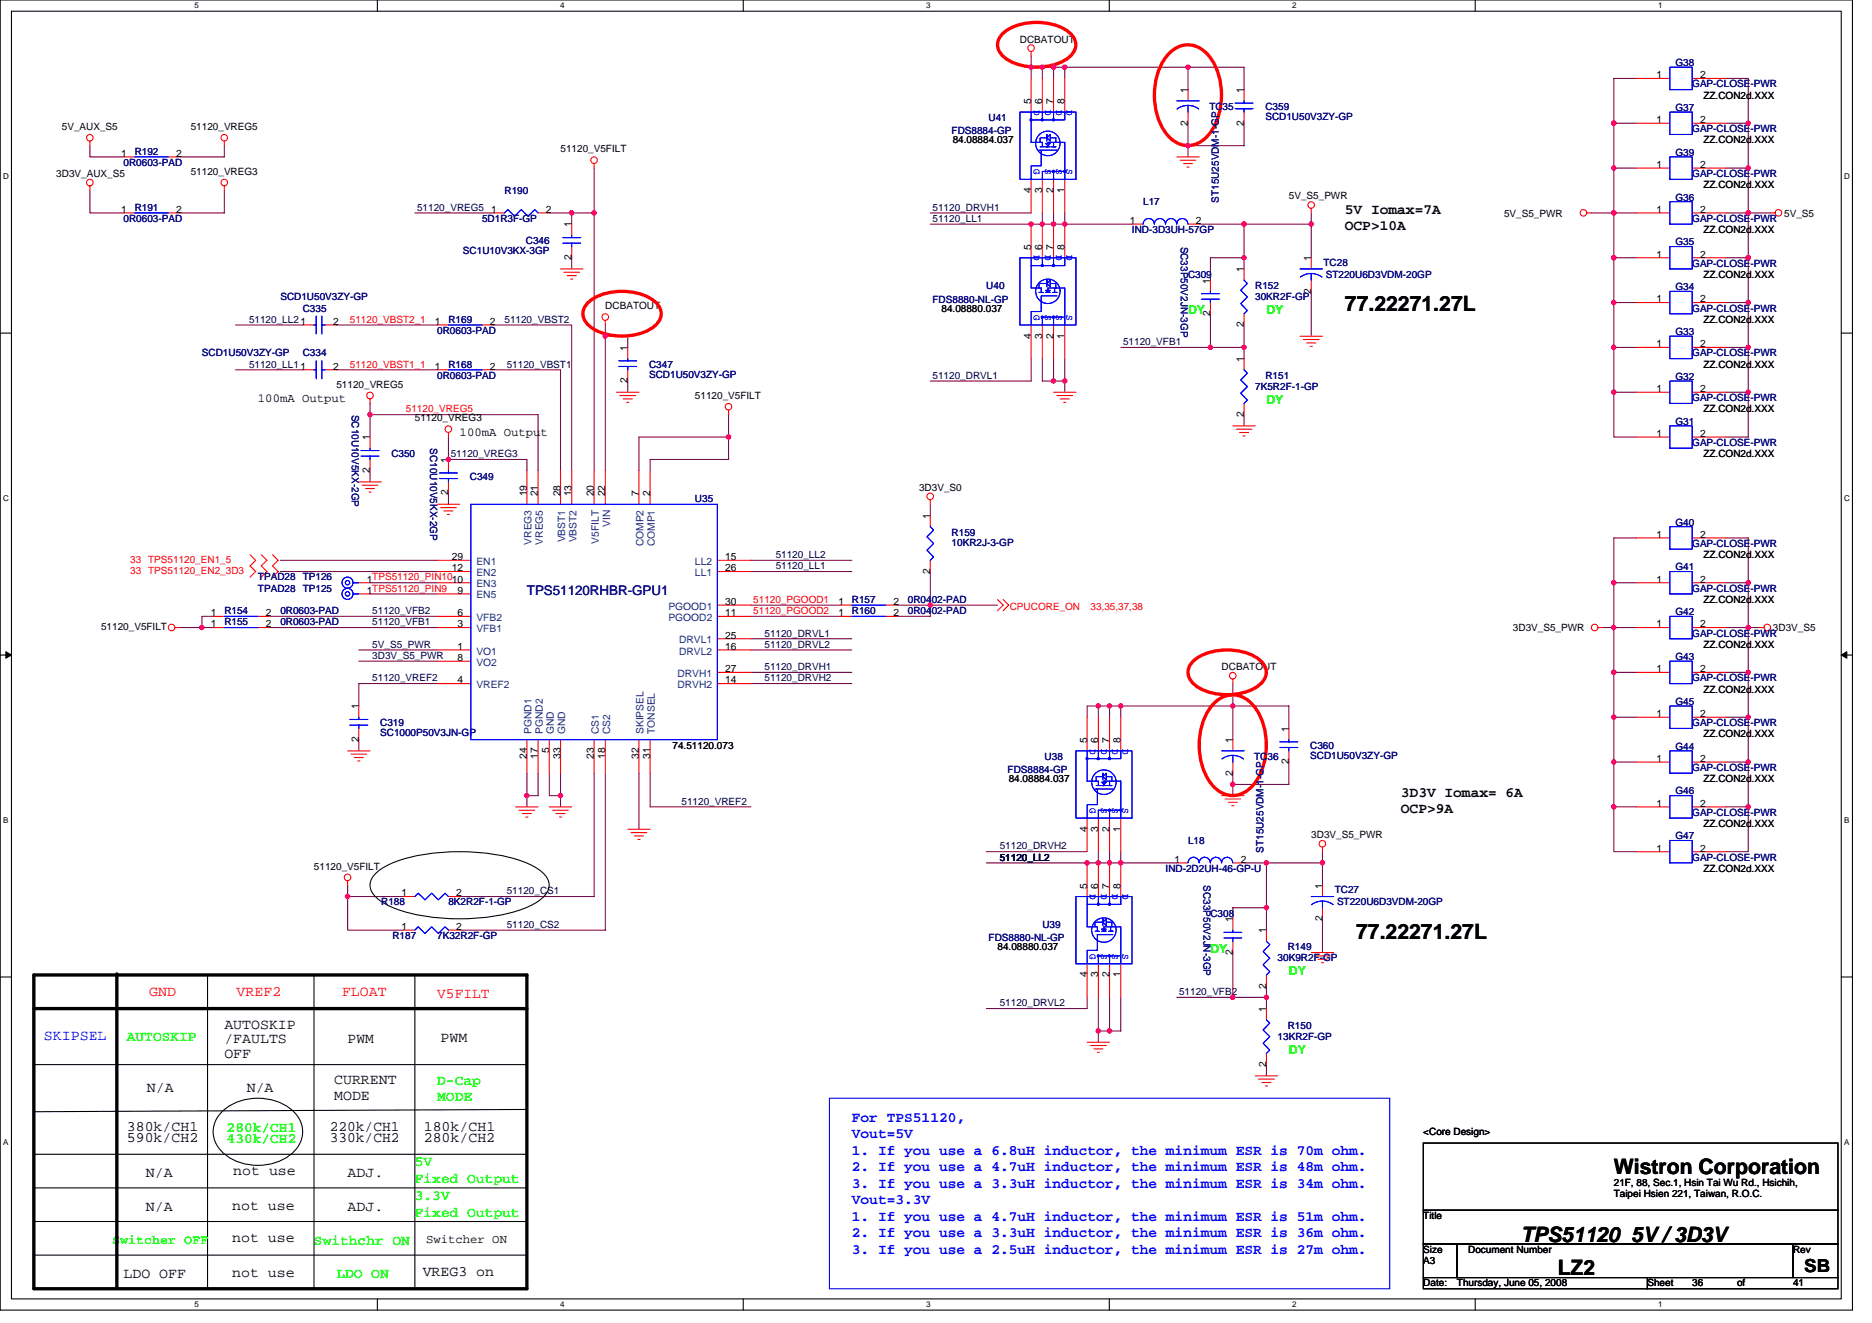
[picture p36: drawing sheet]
<svg xmlns="http://www.w3.org/2000/svg" width="297mm" height="210mm" viewBox="0 0 297 210" stroke-linecap="round" stroke-linejoin="round" font-family="sans-serif">
<defs><g id="words">
<g font-size="3.4">
<text x="213.4" y="49.3">77.22271.27L</text>
<text x="215.2" y="148.9">77.22271.27L</text>
<text x="256.1" y="186.2">Wistron Corporation</text>
<text x="241.3" y="197.1">TPS51120 5V / 3D3V</text>
<text x="247.2" y="202.2">LZ2</text>
</g>
<text font-size="2.8" x="286.3" y="201.8">SB</text>
<g font-size="2.3">
<text x="213.4" y="33.9">5V Iomax=7A</text>
<text x="213.4" y="36.6">OCP&gt;10A</text>
<text x="222.3" y="126.4">3D3V Iomax= 6A</text>
<text x="222.3" y="129">OCP&gt;9A</text>
<text x="35.6" y="165.4">/FAULTS</text>
<text x="35.6" y="167.9">OFF</text>
<text x="35.6" y="163.3">AUTOSKIP</text>
<text x="55.2" y="165.4">PWM</text>
<text x="69.9" y="165.2">PWM</text>
<text x="23.3" y="173.2">N/A</text>
<text x="39.2" y="173.2">N/A</text>
<text x="53" y="172">CURRENT</text>
<text x="20.1" y="179.5">380k/CH1</text>
<text x="52.3" y="179.5">220k/CH1</text>
<text x="53" y="174.5">MODE</text>
<text x="67.2" y="179.5">180k/CH1</text>
<text x="20.1" y="181.3">590k/CH2</text>
<text x="52.3" y="181.3">330k/CH2</text>
<text x="67.2" y="181.3">280k/CH2</text>
<text x="23.2" y="186.8">N/A</text>
<text x="36.8" y="191.9">not use</text>
<text x="37" y="186.4">not use</text>
<text x="55.2" y="186.8">ADJ.</text>
<text x="23.2" y="192.1">N/A</text>
<text x="36.8" y="197.1">not use</text>
<text x="55.2" y="192.1">ADJ.</text>
<text x="19.6" y="202.8">LDO OFF</text>
<text x="36.8" y="202.6">not use</text>
<text x="67.1" y="202.4">VREG3 on</text>
</g>
<g font-size="2.3" fill="#f00">
<text x="23.7" y="157.9">GND</text>
<text x="37.5" y="157.9">VREF2</text>
<text x="54.3" y="157.9">FLOAT</text>
<text x="69.4" y="158.3">V5FILT</text>
</g>
<g font-size="2.3" fill="#00f">
<text x="7" y="165.1">SKIPSEL</text>
<text x="135.2" y="177.9">For TPS51120,</text>
<text x="135.2" y="180.6">Vout=5V</text>
<text x="135.2" y="183.2">1. If you use a 6.8uH inductor, the minimum ESR is 70m ohm.</text>
<text x="135.2" y="185.8">2. If you use a 4.7uH inductor, the minimum ESR is 48m ohm.</text>
<text x="135.2" y="188.4">3. If you use a 3.3uH inductor, the minimum ESR is 34m ohm.</text>
<text x="135.2" y="191.1">Vout=3.3V</text>
<text x="135.2" y="193.7">1. If you use a 4.7uH inductor, the minimum ESR is 51m ohm.</text>
<text x="135.2" y="196.3">2. If you use a 3.3uH inductor, the minimum ESR is 36m ohm.</text>
<text x="135.2" y="198.9">3. If you use a 2.5uH inductor, the minimum ESR is 27m ohm.</text>
</g>
<g font-size="2.3" fill="#0f0">
<text x="20.1" y="165.1">AUTOSKIP</text>
<text x="69.4" y="172.1">D-Cap</text>
<text x="36" y="179.6">280k/CH1</text>
<text x="69.4" y="174.7">MODE</text>
<text x="36" y="181.3">430k/CH2</text>
<text x="65.8" y="185.1">5V</text>
<text x="65.8" y="190.4">3.3V</text>
<text x="65.8" y="187.7">Fixed Output</text>
<text x="49.8" y="197.5">Swithchr ON</text>
<text x="65.8" y="193">Fixed Output</text>
<text x="53.4" y="202.8">LDO ON</text>
</g>
<text font-size="2.1" fill="#000080" x="83.6" y="94.4">TPS51120RHBR-GPU1</text>
<text font-size="2.1" fill="#0f0" x="17.8" y="197.4">Switcher OFF</text>
<g font-size="1.9" fill="#0f0">
<text x="188.5" y="49.8">DY</text>
<text x="201" y="49.8">DY</text>
<text x="201" y="64.1">DY</text>
<text x="192.1" y="151.2">DY</text>
<text x="204.5" y="154.7">DY</text>
<text x="204.5" y="167.2">DY</text>
</g>
<g font-size="1.9">
<text x="40.9" y="63.8">100mA Output</text>
<text x="72.9" y="69.1">100mA Output</text>
<text x="67.6" y="197.1">Switcher ON</text>
</g>
<g font-size="1.6">
<text x="161.8" y="6.8">DCBATOUT</text>
<text x="163.6" y="16.5" transform="rotate(-90 163.6 16.5)">5</text>
<text x="165.4" y="16.5" transform="rotate(-90 165.4 16.5)">6</text>
<text x="167.1" y="16.5" transform="rotate(-90 167.1 16.5)">7</text>
<text x="168.9" y="16.5" transform="rotate(-90 168.9 16.5)">8</text>
<text x="188.5" y="14.8" transform="rotate(-90 188.5 14.8)">1</text>
<text x="197.4" y="14.8" transform="rotate(-90 197.4 14.8)">1</text>
<text x="262.8" y="12.4">1</text>
<text x="269.8" y="12.4">2</text>
<text x="270.3" y="15.6">ZZ.CON2d.XXX</text>
<text x="9.8" y="20.6">5V_AUX_S5</text>
<text x="30.3" y="20.6">51120_VREG5</text>
<text x="151.2" y="22.8">84.08884.037</text>
<text x="188.5" y="19.9" transform="rotate(-90 188.5 19.9)">2</text>
<text x="197.4" y="19.9" transform="rotate(-90 197.4 19.9)">2</text>
<text x="262.8" y="19.5">1</text>
<text x="269.8" y="19.5">2</text>
<text x="270.3" y="22.8">ZZ.CON2d.XXX</text>
<text x="8.9" y="28.1">3D3V_AUX_S5</text>
<text x="19.2" y="24.9">1</text>
<text x="28" y="24.9">2</text>
<text x="30.3" y="27.7">51120_VREG3</text>
<text x="88.9" y="24.2">51120_V5FILT</text>
<text x="262.8" y="26.6">1</text>
<text x="269.8" y="26.6">2</text>
<text x="270.3" y="29.9">ZZ.CON2d.XXX</text>
<text x="19.2" y="33.8">1</text>
<text x="28" y="33.8">2</text>
<text x="77.9" y="33.8">1</text>
<text x="86.6" y="33.8">2</text>
<text x="163.6" y="30.6" transform="rotate(-90 163.6 30.6)">4</text>
<text x="165.4" y="30.6" transform="rotate(-90 165.4 30.6)">3</text>
<text x="167.1" y="30.6" transform="rotate(-90 167.1 30.6)">2</text>
<text x="168.9" y="30.6" transform="rotate(-90 168.9 30.6)">1</text>
<text x="179.3" y="35.5">1</text>
<text x="189.8" y="35.5">2</text>
<text x="204.5" y="31.6">5V_S5_PWR</text>
<text x="238.7" y="34.5">5V_S5_PWR</text>
<text x="262.8" y="33.8">1</text>
<text x="269.8" y="33.8">2</text>
<text x="283.1" y="34.5">5V_S5</text>
<text x="90.7" y="41.3" transform="rotate(-90 90.7 41.3)">2</text>
<text x="90.7" y="36.1" transform="rotate(-90 90.7 36.1)">1</text>
<text x="163.6" y="39.6" transform="rotate(-90 163.6 39.6)">5</text>
<text x="165.4" y="39.6" transform="rotate(-90 165.4 39.6)">6</text>
<text x="167.1" y="39.6" transform="rotate(-90 167.1 39.6)">7</text>
<text x="168.9" y="39.6" transform="rotate(-90 168.9 39.6)">8</text>
<text x="208" y="41.4" transform="rotate(-90 208 41.4)">1</text>
<text x="262.8" y="40.9">1</text>
<text x="269.8" y="40.9">2</text>
<text x="270.3" y="37">ZZ.CON2d.XXX</text>
<text x="192" y="45" transform="rotate(-90 192 45)">1</text>
<text x="197.4" y="43.2" transform="rotate(-90 197.4 43.2)">1</text>
<text x="208" y="46.6" transform="rotate(-90 208 46.6)">2</text>
<text x="262.8" y="48">1</text>
<text x="269.8" y="48">2</text>
<text x="270.3" y="44.1">ZZ.CON2d.XXX</text>
<text x="52.8" y="51.5">2</text>
<text x="69" y="51.5">1</text>
<text x="77.7" y="51.5">2</text>
<text x="96.1" y="49.1">DCBATOUT</text>
<text x="149.4" y="49.4">84.08880.037</text>
<text x="163.6" y="53.7" transform="rotate(-90 163.6 53.7)">4</text>
<text x="165.4" y="53.7" transform="rotate(-90 165.4 53.7)">3</text>
<text x="167.1" y="53.7" transform="rotate(-90 167.1 53.7)">2</text>
<text x="168.9" y="53.7" transform="rotate(-90 168.9 53.7)">1</text>
<text x="192" y="50.2" transform="rotate(-90 192 50.2)">2</text>
<text x="197.4" y="51.9" transform="rotate(-90 197.4 51.9)">2</text>
<text x="270.3" y="51.2">ZZ.CON2d.XXX</text>
<text x="52.8" y="58.7">2</text>
<text x="69" y="58.7">1</text>
<text x="77.7" y="58.7">2</text>
<text x="99.6" y="55.6" transform="rotate(-90 99.6 55.6)">1</text>
<text x="197.4" y="57.4" transform="rotate(-90 197.4 57.4)">1</text>
<text x="262.8" y="55.1">1</text>
<text x="269.8" y="55.1">2</text>
<text x="270.3" y="58.3">ZZ.CON2d.XXX</text>
<text x="53.4" y="61.5">51120_VREG5</text>
<text x="99.6" y="60.8" transform="rotate(-90 99.6 60.8)">2</text>
<text x="110.3" y="63.3">51120_V5FILT</text>
<text x="262.8" y="62.2">1</text>
<text x="269.8" y="62.2">2</text>
<text x="270.3" y="65.4">ZZ.CON2d.XXX</text>
<text x="58.7" y="69.9" transform="rotate(-90 58.7 69.9)">1</text>
<text x="65.8" y="66.8">51120_VREG3</text>
<text x="197.4" y="66.2" transform="rotate(-90 197.4 66.2)">2</text>
<text x="262.8" y="69.3">1</text>
<text x="269.8" y="69.3">2</text>
<text x="58.7" y="75.1" transform="rotate(-90 58.7 75.1)">2</text>
<text x="71.1" y="73.4" transform="rotate(-90 71.1 73.4)">1</text>
<text x="145.8" y="77.9">3D3V_S0</text>
<text x="270.3" y="72.5">ZZ.CON2d.XXX</text>
<text x="71.1" y="78.6" transform="rotate(-90 71.1 78.6)">2</text>
<text x="83.6" y="78.8" transform="rotate(-90 83.6 78.8)">19</text>
<text x="85.4" y="78.8" transform="rotate(-90 85.4 78.8)">21</text>
<text x="88.9" y="78.8" transform="rotate(-90 88.9 78.8)">28</text>
<text x="90.7" y="78.8" transform="rotate(-90 90.7 78.8)">13</text>
<text x="94.3" y="78.8" transform="rotate(-90 94.3 78.8)">20</text>
<text x="96" y="78.8" transform="rotate(-90 96 78.8)">22</text>
<text x="101.4" y="78.8" transform="rotate(-90 101.4 78.8)">7</text>
<text x="103.1" y="78.8" transform="rotate(-90 103.1 78.8)">2</text>
<text x="147.6" y="82.3" transform="rotate(-90 147.6 82.3)">1</text>
<text x="71.7" y="88.9">29</text>
<text x="115.1" y="88.9">15</text>
<text x="262.8" y="85.3">1</text>
<text x="269.8" y="85.3">2</text>
<text x="270.3" y="88.5">ZZ.CON2d.XXX</text>
<text x="58.2" y="92.4">1TPS51120_PIN1010</text>
<text x="58.2" y="94.2">1TPS51120_PIN9</text>
<text x="71.7" y="90.7">12</text>
<text x="72.6" y="94.2">9</text>
<text x="115.1" y="96">30</text>
<text x="115.1" y="90.7">26</text>
<text x="133" y="96">1</text>
<text x="141.7" y="96">2</text>
<text x="147.6" y="91.1" transform="rotate(-90 147.6 91.1)">2</text>
<text x="262.8" y="92.4">1</text>
<text x="269.8" y="92.4">2</text>
<text x="270.3" y="95.7">ZZ.CON2d.XXX</text>
<text x="16" y="99.9">51120_V5FILT</text>
<text x="33.5" y="97.8">1</text>
<text x="33.5" y="99.5">1</text>
<text x="42.2" y="97.8">2</text>
<text x="42.2" y="99.5">2</text>
<text x="72.6" y="99.5">3</text>
<text x="72.6" y="97.8">6</text>
<text x="115.1" y="97.8">11</text>
<text x="115.1" y="101.3">25</text>
<text x="133" y="97.8">1</text>
<text x="141.7" y="97.8">2</text>
<text x="240.1" y="100.1">3D3V_S5_PWR</text>
<text x="262.8" y="99.5">1</text>
<text x="269.8" y="99.5">2</text>
<text x="281.3" y="100.1">3D3V_S5</text>
<text x="72.6" y="103.1">1</text>
<text x="72.6" y="104.9">8</text>
<text x="115.1" y="106.7">27</text>
<text x="115.1" y="103.1">16</text>
<text x="193.8" y="106.3">DCBATOUT</text>
<text x="262.8" y="106.7">1</text>
<text x="269.8" y="106.7">2</text>
<text x="270.3" y="102.8">ZZ.CON2d.XXX</text>
<text x="56.9" y="112.5" transform="rotate(-90 56.9 112.5)">1</text>
<text x="72.6" y="108.4">4</text>
<text x="115.1" y="108.4">14</text>
<text x="262.8" y="113.8">1</text>
<text x="269.8" y="113.8">2</text>
<text x="270.3" y="109.9">ZZ.CON2d.XXX</text>
<text x="56.9" y="117.7" transform="rotate(-90 56.9 117.7)">2</text>
<text x="87.1" y="119.5" transform="rotate(-90 87.1 119.5)">5</text>
<text x="106.7" y="118.8">74.51120.073</text>
<text x="172.5" y="117.9" transform="rotate(-90 172.5 117.9)">5</text>
<text x="174.3" y="117.9" transform="rotate(-90 174.3 117.9)">6</text>
<text x="176" y="117.9" transform="rotate(-90 176 117.9)">7</text>
<text x="177.8" y="117.9" transform="rotate(-90 177.8 117.9)">8</text>
<text x="195.6" y="117.9" transform="rotate(-90 195.6 117.9)">1</text>
<text x="204.5" y="116.1" transform="rotate(-90 204.5 116.1)">1</text>
<text x="270.3" y="117">ZZ.CON2d.XXX</text>
<text x="83.6" y="120.4" transform="rotate(-90 83.6 120.4)">24</text>
<text x="85.4" y="120.4" transform="rotate(-90 85.4 120.4)">17</text>
<text x="88.9" y="120.4" transform="rotate(-90 88.9 120.4)">33</text>
<text x="94.3" y="120.4" transform="rotate(-90 94.3 120.4)">23</text>
<text x="96" y="120.4" transform="rotate(-90 96 120.4)">18</text>
<text x="101.4" y="120.4" transform="rotate(-90 101.4 120.4)">32</text>
<text x="103.1" y="120.4" transform="rotate(-90 103.1 120.4)">31</text>
<text x="160.1" y="124.1">84.08884.037</text>
<text x="195.6" y="123.1" transform="rotate(-90 195.6 123.1)">2</text>
<text x="204.5" y="121.3" transform="rotate(-90 204.5 121.3)">2</text>
<text x="262.8" y="120.9">1</text>
<text x="269.8" y="120.9">2</text>
<text x="270.3" y="124.1">ZZ.CON2d.XXX</text>
<text x="172.5" y="132" transform="rotate(-90 172.5 132)">4</text>
<text x="174.3" y="132" transform="rotate(-90 174.3 132)">3</text>
<text x="176" y="132" transform="rotate(-90 176 132)">2</text>
<text x="177.8" y="132" transform="rotate(-90 177.8 132)">1</text>
<text x="262.8" y="128">1</text>
<text x="269.8" y="128">2</text>
<text x="270.3" y="131.2">ZZ.CON2d.XXX</text>
<text x="49.8" y="138">51120_V5FILT</text>
<text x="186.4" y="136.9">1</text>
<text x="196.9" y="136.9">2</text>
<text x="208.1" y="133">3D3V_S5_PWR</text>
<text x="262.8" y="135.1">1</text>
<text x="269.8" y="135.1">2</text>
<text x="63.7" y="142.2">1</text>
<text x="72.4" y="142.2">2</text>
<text x="172.5" y="141" transform="rotate(-90 172.5 141)">5</text>
<text x="174.3" y="141" transform="rotate(-90 174.3 141)">6</text>
<text x="176" y="141" transform="rotate(-90 176 141)">7</text>
<text x="177.8" y="141" transform="rotate(-90 177.8 141)">8</text>
<text x="209.8" y="141" transform="rotate(-90 209.8 141)">1</text>
<text x="270.3" y="138.3">ZZ.CON2d.XXX</text>
<text x="63.7" y="147.6">1</text>
<text x="72.4" y="147.6">2</text>
<text x="195.6" y="146.3" transform="rotate(-90 195.6 146.3)">1</text>
<text x="200.9" y="148.1" transform="rotate(-90 200.9 148.1)">1</text>
<text x="209.8" y="146.2" transform="rotate(-90 209.8 146.2)">2</text>
<text x="158.3" y="150.8">84.08880.037</text>
<text x="172.5" y="155.1" transform="rotate(-90 172.5 155.1)">4</text>
<text x="174.3" y="155.1" transform="rotate(-90 174.3 155.1)">3</text>
<text x="176" y="155.1" transform="rotate(-90 176 155.1)">2</text>
<text x="177.8" y="155.1" transform="rotate(-90 177.8 155.1)">1</text>
<text x="195.6" y="151.5" transform="rotate(-90 195.6 151.5)">2</text>
<text x="200.9" y="160.5" transform="rotate(-90 200.9 160.5)">1</text>
<text x="200.9" y="156.8" transform="rotate(-90 200.9 156.8)">2</text>
<text x="200.9" y="169.3" transform="rotate(-90 200.9 169.3)">2</text>
<text x="225.8" y="180.1">&lt;Core Design&gt;</text>
<text x="256.1" y="188.1">21F, 88, Sec.1, Hsin Tai Wu Rd., Hsichih,</text>
<text x="256.1" y="189.9">Taipei Hsien 221, Taiwan, R.O.C.</text>
<text x="225.8" y="193.4">Title</text>
<text x="225.8" y="200.6">A3</text>
<text x="225.8" y="198.8">Size</text>
<text x="233" y="198.8">Document Number</text>
<text x="284.5" y="198.8">Rev</text>
<text x="225.8" y="204.1">Date:</text>
<text x="231.2" y="204.1">Thursday, June 05, 2008</text>
<text x="261.4" y="204.1">Sheet</text>
<text x="268.5" y="204.1">36</text>
<text x="275.6" y="204.1">of</text>
<text x="284.5" y="204.1">41</text>
</g>
<g font-size="1.6" fill="#000080">
<text x="265.8" y="10.5">G38</text>
<text x="191.9" y="17.4">TC35</text>
<text x="200.8" y="17.4">C359</text>
<text x="265.8" y="17.6">G37</text>
<text x="268.5" y="13.9">GAP-CLOSE-PWR</text>
<text x="151" y="21.3">FDS8884-GP</text>
<text x="156.9" y="19.2">U41</text>
<text x="200.8" y="19">SCD1U50V3ZY-GP</text>
<text x="268.5" y="21">GAP-CLOSE-PWR</text>
<text x="19.6" y="26.3">0R0603-PAD</text>
<text x="21.4" y="24.5">R192</text>
<text x="265.8" y="24.7">G39</text>
<text x="268.5" y="28.1">GAP-CLOSE-PWR</text>
<text x="19.6" y="35.2">0R0603-PAD</text>
<text x="21.4" y="33.4">R191</text>
<text x="76.5" y="35.2">5D1R3F-GP</text>
<text x="80" y="30.8">R190</text>
<text x="181.4" y="32.5">L17</text>
<text x="193.4" y="32.2" transform="rotate(-90 193.4 32.2)">ST15U25VDM-1-GP</text>
<text x="265.8" y="31.8">G36</text>
<text x="268.5" y="35.2">GAP-CLOSE-PWR</text>
<text x="73.5" y="40.4">SC1U10V3KX-3GP</text>
<text x="83.4" y="38.8">C346</text>
<text x="179.6" y="37">IND-3D3UH-57GP</text>
<text x="187.4" y="39.1" transform="rotate(90 187.4 39.1)">SC33P50V2JN-3GP</text>
<text x="265.8" y="38.9">G35</text>
<text x="44.5" y="47.6">SCD1U50V3ZY-GP</text>
<text x="156.5" y="45.9">U40</text>
<text x="188.5" y="44.1">C309</text>
<text x="199.2" y="45.9">R152</text>
<text x="199.2" y="47.6">30KR2F-GP</text>
<text x="210" y="42.1">TC28</text>
<text x="210.4" y="44.1">ST220U6D3VDM-20GP</text>
<text x="265.8" y="46">G34</text>
<text x="268.5" y="42.3">GAP-CLOSE-PWR</text>
<text x="48" y="49.4">C335</text>
<text x="69.4" y="53">0R0603-PAD</text>
<text x="71.2" y="51.2">R169</text>
<text x="148" y="48">FDS8880-NL-GP</text>
<text x="265.8" y="53.1">G33</text>
<text x="268.5" y="49.4">GAP-CLOSE-PWR</text>
<text x="32" y="56.5">SCD1U50V3ZY-GP</text>
<text x="48" y="56.5">C334</text>
<text x="71.2" y="58.3">R168</text>
<text x="103" y="58.3">C347</text>
<text x="103" y="59.9">SCD1U50V3ZY-GP</text>
<text x="268.5" y="56.5">GAP-CLOSE-PWR</text>
<text x="55.8" y="65.8" transform="rotate(90 55.8 65.8)">SC10U10V5KX-2GP</text>
<text x="69.4" y="60.1">0R0603-PAD</text>
<text x="199.2" y="61.9">7K5R2F-1-GP</text>
<text x="200.8" y="60.1">R151</text>
<text x="265.8" y="60.3">G32</text>
<text x="268.5" y="63.6">GAP-CLOSE-PWR</text>
<text x="68.3" y="71.1" transform="rotate(90 68.3 71.1)">SC10U10V5KX-2GP</text>
<text x="265.8" y="67.4">G31</text>
<text x="268.5" y="70.8">GAP-CLOSE-PWR</text>
<text x="62.1" y="72.5">C350</text>
<text x="74.5" y="76.1">C349</text>
<text x="110.3" y="79.7">U35</text>
<text x="265.8" y="83.4">G40</text>
<text x="151" y="85">R159</text>
<text x="151" y="86.6">10KR2J-3-GP</text>
<text x="268.5" y="86.8">GAP-CLOSE-PWR</text>
<text x="40.9" y="92.1">TPAD28</text>
<text x="40.9" y="93.9">TPAD28</text>
<text x="48" y="92.1">TP126</text>
<text x="48" y="93.9">TP125</text>
<text x="135.2" y="95.7">R157</text>
<text x="144.1" y="95.7">0R0402-PAD</text>
<text x="265.8" y="90.5">G41</text>
<text x="268.5" y="93.9">GAP-CLOSE-PWR</text>
<text x="35.6" y="97.4">R154</text>
<text x="35.6" y="99.2">R155</text>
<text x="44.5" y="97.4">0R0603-PAD</text>
<text x="44.5" y="99.2">0R0603-PAD</text>
<text x="135.2" y="97.4">R160</text>
<text x="144.1" y="97.4">0R0402-PAD</text>
<text x="265.8" y="97.6">G42</text>
<text x="268.5" y="101">GAP-CLOSE-PWR</text>
<text x="265.8" y="104.7">G43</text>
<text x="265.8" y="111.8">G45</text>
<text x="268.5" y="108.1">GAP-CLOSE-PWR</text>
<text x="60.3" y="115.2">C319</text>
<text x="60.3" y="116.8">SC1000P50V3JN-GP</text>
<text x="207.9" y="118.8">C360</text>
<text x="265.8" y="118.9">G44</text>
<text x="268.5" y="115.2">GAP-CLOSE-PWR</text>
<text x="159.9" y="122.7">FDS8884-GP</text>
<text x="165.8" y="120.5">U38</text>
<text x="199" y="120.5">TC36</text>
<text x="207.9" y="120.4">SCD1U50V3ZY-GP</text>
<text x="268.5" y="122.3">GAP-CLOSE-PWR</text>
<text x="265.8" y="126">G46</text>
<text x="268.5" y="129.4">GAP-CLOSE-PWR</text>
<text x="188.5" y="133.9">L18</text>
<text x="200.5" y="135.3" transform="rotate(-90 200.5 135.3)">ST15U25VDM-1-GP</text>
<text x="265.8" y="133.2">G47</text>
<text x="268.5" y="136.5">GAP-CLOSE-PWR</text>
<text x="60.5" y="143.7">R188</text>
<text x="71.2" y="143.7">8K2R2F-1-GP</text>
<text x="185" y="138.3">IND-2D2UH-46-GP-U</text>
<text x="190.9" y="140.5" transform="rotate(90 190.9 140.5)">SC33P50V2JN-3GP</text>
<text x="211.8" y="141.7">TC27</text>
<text x="212.2" y="143.7">ST220U6D3VDM-20GP</text>
<text x="62.3" y="149">R187</text>
<text x="69.4" y="149">7K32R2F-GP</text>
<text x="156.9" y="149.4">FDS8880-NL-GP</text>
<text x="165.4" y="147.2">U39</text>
<text x="192.1" y="145.4">C308</text>
<text x="202.7" y="152.5">30K9R2F-GP</text>
<text x="204.3" y="150.8">R149</text>
<text x="202.7" y="165">13KR2F-GP</text>
<text x="204.3" y="163.2">R150</text>
</g>
<g font-size="1.6" fill="#00f">
<text x="164" y="17.4" transform="rotate(90 164 17.4)">D</text>
<text x="165.8" y="17.4" transform="rotate(90 165.8 17.4)">D</text>
<text x="167.6" y="17.4" transform="rotate(90 167.6 17.4)">D</text>
<text x="169.2" y="17.4" transform="rotate(90 169.2 17.4)">D</text>
<text x="164" y="26.8" transform="rotate(90 164 26.8)">G</text>
<text x="165.8" y="26.8" transform="rotate(90 165.8 26.8)">S</text>
<text x="167.6" y="26.8" transform="rotate(90 167.6 26.8)">S</text>
<text x="169.2" y="26.8" transform="rotate(90 169.2 26.8)">S</text>
<text x="164" y="40.5" transform="rotate(90 164 40.5)">D</text>
<text x="165.8" y="40.5" transform="rotate(90 165.8 40.5)">D</text>
<text x="167.6" y="40.5" transform="rotate(90 167.6 40.5)">D</text>
<text x="169.2" y="40.5" transform="rotate(90 169.2 40.5)">D</text>
<text x="164" y="50" transform="rotate(90 164 50)">G</text>
<text x="165.8" y="50" transform="rotate(90 165.8 50)">S</text>
<text x="167.6" y="50" transform="rotate(90 167.6 50)">S</text>
<text x="169.2" y="50" transform="rotate(90 169.2 50)">S</text>
<text x="172.9" y="118.8" transform="rotate(90 172.9 118.8)">D</text>
<text x="174.7" y="118.8" transform="rotate(90 174.7 118.8)">D</text>
<text x="176.5" y="118.8" transform="rotate(90 176.5 118.8)">D</text>
<text x="178.1" y="118.8" transform="rotate(90 178.1 118.8)">D</text>
<text x="172.9" y="128.2" transform="rotate(90 172.9 128.2)">G</text>
<text x="174.7" y="128.2" transform="rotate(90 174.7 128.2)">S</text>
<text x="176.5" y="128.2" transform="rotate(90 176.5 128.2)">S</text>
<text x="178.1" y="128.2" transform="rotate(90 178.1 128.2)">S</text>
<text x="172.9" y="141.9" transform="rotate(90 172.9 141.9)">D</text>
<text x="174.7" y="141.9" transform="rotate(90 174.7 141.9)">D</text>
<text x="176.5" y="141.9" transform="rotate(90 176.5 141.9)">D</text>
<text x="178.1" y="141.9" transform="rotate(90 178.1 141.9)">D</text>
<text x="172.9" y="151.3" transform="rotate(90 172.9 151.3)">G</text>
<text x="174.7" y="151.3" transform="rotate(90 174.7 151.3)">S</text>
<text x="176.5" y="151.3" transform="rotate(90 176.5 151.3)">S</text>
<text x="178.1" y="151.3" transform="rotate(90 178.1 151.3)">S</text>
</g>
<g font-size="1.6" fill="#000040">
<text x="66.2" y="33.4">51120_VREG5</text>
<text x="148" y="35.2">51120_LL1</text>
<text x="148" y="33.4">51120_DRVH1</text>
<text x="39.5" y="51.2">51120_LL21</text>
<text x="80" y="51.2">51120_VBST2</text>
<text x="39.5" y="58.3">51120_LL11</text>
<text x="80.4" y="58.3">51120_VBST1</text>
<text x="178.2" y="54.8">51120_VFB1</text>
<text x="148" y="60.1">51120_DRVL1</text>
<text x="71.5" y="72.5">51120_VREG3</text>
<text x="123.1" y="88.5">51120_LL2</text>
<text x="123.1" y="90.3">51120_LL1</text>
<text x="59.1" y="97.4">51120_VFB2</text>
<text x="59.1" y="99.2">51120_VFB1</text>
<text x="121.3" y="101">51120_DRVL1</text>
<text x="59.1" y="102.8">5V_S5_PWR</text>
<text x="59.1" y="104.5">3D3V_S5_PWR</text>
<text x="121.3" y="102.8">51120_DRVL2</text>
<text x="121.3" y="106.3">51120_DRVH1</text>
<text x="59.1" y="108.1">51120_VREF2</text>
<text x="121.3" y="108.1">51120_DRVH2</text>
<text x="108.1" y="127.7">51120_VREF2</text>
<text x="158.6" y="136.5">51120_LL2</text>
<text x="158.6" y="134.8">51120_DRVH2</text>
<text x="80.4" y="141.9">51120_CS1</text>
<text x="80.4" y="147.2">51120_CS2</text>
<text x="158.6" y="159.7">51120_DRVL2</text>
<text x="187.1" y="157.9">51120_VFB2</text>
</g>
<g font-size="1.6" fill="#f00">
<text x="55.5" y="51.2">51120_VBST2_1</text>
<text x="55.5" y="58.3">51120_VBST1_1</text>
<text x="64.4" y="65.4">51120_VREG5</text>
<text x="20.7" y="89.3">33 TPS51120_EN1_5</text>
<text x="20.7" y="91">33 TPS51120_EN2_3D3</text>
<text x="119.5" y="95.7">51120_PGOOD1</text>
<text x="119.5" y="97.4">51120_PGOOD2</text>
<text x="160.2" y="96.7">CPUCORE_ON</text>
<text x="173" y="96.7">33,35,37,38</text>
</g>
<g font-size="1.6" fill="#004080">
<text x="96.8" y="83.6" transform="rotate(-90 96.8 83.6)">VIN</text>
<text x="75.6" y="89.6">EN1</text>
<text x="84.3" y="86.4" transform="rotate(-90 84.3 86.4)">VREG3</text>
<text x="86.1" y="86.4" transform="rotate(-90 86.1 86.4)">VREG5</text>
<text x="89.7" y="86" transform="rotate(-90 89.7 86)">VBST1</text>
<text x="91.5" y="86" transform="rotate(-90 91.5 86)">VBST2</text>
<text x="95" y="86.2" transform="rotate(-90 95 86.2)">V5FILT</text>
<text x="102.1" y="86.7" transform="rotate(-90 102.1 86.7)">COMP2</text>
<text x="103.9" y="86.7" transform="rotate(-90 103.9 86.7)">COMP1</text>
<text x="110.3" y="89.6">LL2</text>
<text x="75.6" y="95">EN5</text>
<text x="75.6" y="93.2">EN3</text>
<text x="75.6" y="91.4">EN2</text>
<text x="110.3" y="91.4">LL1</text>
<text x="75.6" y="100.3">VFB1</text>
<text x="75.6" y="98.5">VFB2</text>
<text x="106.1" y="98.5">PGOOD2</text>
<text x="106.1" y="96.7">PGOOD1</text>
<text x="75.6" y="103.8">VO1</text>
<text x="75.6" y="105.6">VO2</text>
<text x="107.5" y="107.4">DRVH1</text>
<text x="107.8" y="103.8">DRVL2</text>
<text x="107.8" y="102.1">DRVL1</text>
<text x="75.6" y="109.2">VREF2</text>
<text x="107.5" y="109.2">DRVH2</text>
<text x="84.3" y="116.5" transform="rotate(-90 84.3 116.5)">PGND1</text>
<text x="86.1" y="116.5" transform="rotate(-90 86.1 116.5)">PGND2</text>
<text x="87.9" y="116.5" transform="rotate(-90 87.9 116.5)">GND</text>
<text x="89.7" y="116.5" transform="rotate(-90 89.7 116.5)">GND</text>
<text x="95" y="116.5" transform="rotate(-90 95 116.5)">CS1</text>
<text x="96.8" y="116.5" transform="rotate(-90 96.8 116.5)">CS2</text>
<text x="102.1" y="116.5" transform="rotate(-90 102.1 116.5)">SKIPSEL</text>
<text x="103.9" y="116.5" transform="rotate(-90 103.9 116.5)">TONSEL</text>
</g>
<g font-size="1.3">
<text x="30.8" y="1.3">5</text>
<text x="88.9" y="1.3">4</text>
<text x="147" y="1.3">3</text>
<text x="205" y="1.3">2</text>
<text x="263.1" y="1.3">1</text>
<text x=".5" y="28.4">D</text>
<text x="292.6" y="28.4">D</text>
<text x=".5" y="79.5">C</text>
<text x="292.6" y="79.5">C</text>
<text x=".5" y="130.6">B</text>
<text x="292.6" y="130.6">B</text>
<text x=".5" y="181.7">A</text>
<text x="292.6" y="181.7">A</text>
<text x="30.8" y="207.4">5</text>
<text x="88.9" y="207.4">4</text>
<text x="147" y="207.4">3</text>
<text x="205" y="207.4">2</text>
<text x="263.1" y="207.4">1</text>
</g>
</g></defs>
<path d="M0 0h293.9v207.9h-293.9zM1.8 1.8h290.4v204.3h-290.4z" fill="none" stroke="#000" stroke-width=".17"/>
<g fill="#fff">
<path d="M30.8 .2h.7v1.4h-.7z"/>
<path d="M30.8 206.3h.7v1.4h-.7z"/>
</g>
<path d="M59.9 0v1.8M59.9 206.1v1.8" fill="none" stroke="#000" stroke-width=".17"/>
<g fill="#fff">
<path d="M88.9 .2h.7v1.4h-.7z"/>
<path d="M88.9 206.3h.7v1.4h-.7z"/>
</g>
<path d="M117.9 0v1.8M117.9 206.1v1.8" fill="none" stroke="#000" stroke-width=".17"/>
<g fill="#fff">
<path d="M147 .2h.7v1.4h-.7z"/>
<path d="M147 206.3h.7v1.4h-.7z"/>
</g>
<path d="M176 0v1.8M176 206.1v1.8" fill="none" stroke="#000" stroke-width=".17"/>
<g fill="#fff">
<path d="M205 .2h.7v1.4h-.7z"/>
<path d="M205 206.3h.7v1.4h-.7z"/>
</g>
<path d="M234.1 0v1.8M234.1 206.1v1.8" fill="none" stroke="#000" stroke-width=".17"/>
<g fill="#fff">
<path d="M263.1 .2h.7v1.4h-.7z"/>
<path d="M263.1 206.3h.7v1.4h-.7z"/>
<path d="M.5 27.3h.9v1.4h-.9z"/>
<path d="M292.6 27.3h.9v1.4h-.9z"/>
<path d="M.5 78.4h.9v1.4h-.9z"/>
<path d="M292.6 78.4h.9v1.4h-.9z"/>
</g>
<path d="M0 52.9h1.8M292.2 52.9h1.7" fill="none" stroke="#000" stroke-width=".17"/>
<g fill="#fff">
<path d="M.5 129.5h.8v1.4h-.8z"/>
<path d="M292.6 129.5h.9v1.4h-.9z"/>
</g>
<path d="M0 103.9h1.8M292.2 103.9h1.7" fill="none" stroke="#000" stroke-width=".17"/>
<path d="M.9 103.4l.9 .5-.9 .5zM292.2 103.9l.8-.5v1z" fill="#000" stroke="#000" stroke-width=".16"/>
<g fill="#fff">
<path d="M.5 180.5h.8v1.4h-.8z"/>
<path d="M292.6 180.5h.9v1.4h-.9z"/>
</g>
<g fill="none" stroke="#000" stroke-width=".17">
<path d="M59.7 138.5a13.7 13.7 0 0 1 6.5-2.8 34.5 34.5 0 0 1 16.2 .8 9 9 0 0 1 4.3 2.6 2.33 2.33 0 0 1-.5 3.3 13.8 13.8 0 0 1-6.6 2.7 34.2 34.2 0 0 1-16.1-.7 9 9 0 0 1-4.4-2.6 2.33 2.33 0 0 1 .6-3.3zM0 155h1.8M32.9 154.7v49.8M49.8 154.7v49.8M65.8 154.7v49.8M292.2 155h1.7M5.4 168.9h78.2M35.2 176.4a8.6 8.6 0 0 1 11.4 0 4.4 4.4 0 0 1-.7 6.9 8.7 8.7 0 0 1-10.7-.6 4.3 4.3 0 0 1 0-6.3zM83.6 176l-78.2 .4M5.4 183.1h78.2M5.4 193.8h78.2M5.4 188.5h78.2"/>
<path d="M5.4 199.1h78.2M225.8 197.4h5.4v5.3h-5.4zM225.8 181.4h65.8v10.6h-65.8zM225.8 192h65.8v5.4h-65.8zM231.2 197.4h53.3v5.3h-53.3zM284.5 197.4h7.1v5.3h-7.1zM225.8 202.7h35.6v1.8h-35.6zM261.4 202.7h30.2v1.8h-30.2z"/>
</g>
<g fill="none" stroke="#800040" stroke-width=".17">
<path d="M163.6 10.7h33.8v3.5M163.6 8.9v3.5M165.4 10.7v1.7M167.2 10.7v1.7M168.9 10.7v1.7M188.5 10.7v3.5M188.5 19.6v5.3M197.4 19.6v3.5h-8.9M256.1 19.6h3.5M259.6 12.4h-3.5v49.8M273.9 12.4h3.5v14.3M273.9 19.6h3.5"/>
<path d="M14.3 23.1v1.8h5.3M14.3 30.2v3.6h5.3M35.6 30.2v3.6h-7.1M35.6 23.1v1.8h-7.1M65.8 33.8h12.5M87.2 33.8h7.1M90.7 33.8v1.8M94.3 26.7v48M147.6 33.8h16M147.6 35.6h32M165.4 33.8v1.8M167.2 33.8v1.8"/>
<path d="M168.9 33.8v1.8M190.3 35.6h17.8M197.4 35.6v7.1M208.1 33.8v7.1M252.5 33.8h7.1M256.1 26.7h3.5M273.9 26.7h3.5v14.2h-3.5M273.9 33.8h7.1M37.4 51.6h10.6M37.4 58.7h10.6M53.4 51.6h16M53.4 58.7h16"/>
<path d="M78.3 51.6h12.4v23.1M78.3 58.7h10.6v16M90.7 40.9v1.8M96.1 53.3h3.5v1.8M96.1 51.6v23.1M163.6 56.9v3.6h-16M165.4 56.9v3.6h1.8M167.2 56.9v3.6M168.9 56.9v3.6M177.8 55.1h19.6M192.1 49.8v5.3M197.4 40.9h-5.3v3.5"/>
<path d="M197.4 51.6v5.3M208.1 46.2v7.1M256.1 48h3.5M256.1 55.1h3.5M256.1 40.9h3.5M277.4 40.9v7.1h-3.5M277.4 48v7.1h-3.5M277.4 55.1v14.2h-3.5M58.7 65.8h26.7v8.9M58.7 64v5.3M58.7 74.7v1.8M71.2 69.3v3.6h12.4v1.8"/>
<path d="M71.2 78.2v1.8M99.6 60.5v1.7M115.6 65.8v7.1h-12.4v1.8M115.6 69.3h-14.2v5.4M167.2 60.5h1.7v1.7M197.4 65.8v1.8M256.1 62.2v7.1h3.5M256.1 62.2h3.5M273.9 62.2h3.5M28.5 99.6h5.3M33.8 97.8h-1.8v1.8M42.7 99.6h26.7"/>
<path d="M42.7 97.8h26.7M44.5 88.9h24.9M44.5 90.7h24.9M58.7 92.5h10.7M58.7 94.2h10.7M119.2 96h14.2M119.2 97.8h14.2M119.2 88.9h16M119.2 90.7h16M142.3 96h16M147.6 90.7v7.1h-5.3M147.6 80v1.8"/>
<path d="M254.3 99.6h5.3M256.1 92.5h3.5M259.6 85.3h-3.5v35.6M273.9 85.3h3.5v35.6M273.9 99.6h5.3M273.9 92.5h3.5M56.9 103.1h12.5M56.9 117.3v1.8M56.9 104.9h12.5M69.4 108.5h-12.5v3.5M119.2 106.7h16M119.2 103.1h16"/>
<path d="M119.2 108.5h16M119.2 101.3h16M172.5 113.8v-1.8h32v3.6M174.3 112v1.8M176.1 112v1.8M177.8 112v1.8M195.6 108.5v8.8M256.1 106.7h3.5M256.1 113.8h3.5M273.9 106.7h3.5M273.9 113.8h3.5M83.6 122.7v5.3"/>
<path d="M85.4 122.7v3.5h-1.8M87.2 122.7v3.5h1.7M88.9 122.7v5.3M94.3 122.7v19.5h-21.4M96.1 122.7v24.9h-23.2M101.4 122.7v8.9M103.2 122.7v5.3h16M156.5 136.9h17.8M156.5 135.1h16M174.3 135.1v1.8h1.8M176.1 135.1v1.8M176.1 136.9h10.6"/>
<path d="M177.8 135.1v1.8M195.6 122.7v3.5M197.4 136.9h12.4M201 136.9v10.7M204.5 120.9v3.6h-8.9M209.8 135.1v5.4M256.1 120.9v7.1h3.5M256.1 128v7.1h3.5M256.1 120.9h3.5M273.9 120.9h3.5M277.4 120.9v7.1h-3.5M277.4 128v7.1h-3.5"/>
<path d="M55.2 142.2v5.4h8.8M55.2 140.5v1.7M55.2 142.2h8.8M172.5 158.2v1.8h-16M174.3 158.2v7.2M176.1 158.2v5.4M177.8 158.2v5.4h-3.5M186.7 158.2h14.3M195.6 151.1v7.1M201 144h-5.4v1.8M201 156.5v3.5M209.8 145.8v5.3"/>
<path d="M201 168.9v1.8"/>
</g>
<g fill="#f0f" stroke="#f0f" stroke-width=".17">
<circle cx="71.1" cy="72.9" r=".35"/>
<circle cx="58.7" cy="65.8" r=".35"/>
<circle cx="88.9" cy="126.2" r=".35"/>
<circle cx="83.6" cy="126.2" r=".35"/>
<circle cx="256.1" cy="40.9" r=".35"/>
<circle cx="256.1" cy="48" r=".35"/>
<circle cx="256.1" cy="55.1" r=".35"/>
<circle cx="256.1" cy="19.5" r=".35"/>
<circle cx="277.4" cy="48" r=".35"/>
<circle cx="277.4" cy="40.9" r=".35"/>
<circle cx="277.4" cy="55.1" r=".35"/>
<circle cx="277.4" cy="19.5" r=".35"/>
<circle cx="277.4" cy="33.8" r=".35"/>
<circle cx="256.1" cy="26.7" r=".35"/>
<circle cx="256.1" cy="33.8" r=".35"/>
<circle cx="277.4" cy="26.7" r=".35"/>
<circle cx="256.1" cy="92.4" r=".35"/>
<circle cx="277.4" cy="92.4" r=".35"/>
<circle cx="256.1" cy="106.7" r=".35"/>
<circle cx="256.1" cy="99.6" r=".35"/>
<circle cx="256.1" cy="120.9" r=".35"/>
<circle cx="277.4" cy="120.9" r=".35"/>
<circle cx="277.4" cy="99.6" r=".35"/>
<circle cx="256.1" cy="113.8" r=".35"/>
<circle cx="277.4" cy="113.8" r=".35"/>
<circle cx="277.4" cy="106.7" r=".35"/>
<circle cx="94.3" cy="33.8" r=".35"/>
<circle cx="90.7" cy="33.8" r=".35"/>
<circle cx="55.1" cy="142.2" r=".35"/>
<circle cx="147.6" cy="96" r=".35"/>
<circle cx="96" cy="53.3" r=".35"/>
<circle cx="115.6" cy="69.3" r=".35"/>
<circle cx="32" cy="99.6" r=".35"/>
<circle cx="176" cy="163.6" r=".35"/>
<circle cx="195.6" cy="124.4" r=".35"/>
<circle cx="195.6" cy="112" r=".35"/>
<circle cx="174.3" cy="136.9" r=".35"/>
<circle cx="177.8" cy="136.9" r=".35"/>
<circle cx="176" cy="136.9" r=".35"/>
<circle cx="200.9" cy="158.2" r=".35"/>
<circle cx="195.6" cy="158.2" r=".35"/>
<circle cx="200.9" cy="144" r=".35"/>
<circle cx="209.8" cy="136.9" r=".35"/>
<circle cx="200.9" cy="136.9" r=".35"/>
<circle cx="172.5" cy="136.9" r=".35"/>
<circle cx="177.8" cy="112" r=".35"/>
<circle cx="174.3" cy="112" r=".35"/>
<circle cx="176" cy="112" r=".35"/>
<circle cx="174.3" cy="163.6" r=".35"/>
<circle cx="165.4" cy="10.7" r=".35"/>
<circle cx="163.6" cy="10.7" r=".35"/>
<circle cx="197.4" cy="55.1" r=".35"/>
<circle cx="167.2" cy="10.7" r=".35"/>
<circle cx="197.4" cy="35.5" r=".35"/>
<circle cx="208.1" cy="35.5" r=".35"/>
<circle cx="197.4" cy="40.9" r=".35"/>
<circle cx="188.5" cy="10.7" r=".35"/>
<circle cx="168.9" cy="10.7" r=".35"/>
<circle cx="165.4" cy="35.5" r=".35"/>
<circle cx="163.6" cy="35.5" r=".35"/>
<circle cx="168.9" cy="35.5" r=".35"/>
<circle cx="167.2" cy="35.5" r=".35"/>
<circle cx="188.5" cy="23.1" r=".35"/>
<circle cx="192.1" cy="55.1" r=".35"/>
<circle cx="168.9" cy="60.4" r=".35"/>
<circle cx="167.2" cy="60.4" r=".35"/>
<circle cx="256.1" cy="62.2" r=".35"/>
<circle cx="277.4" cy="62.2" r=".35"/>
<circle cx="256.1" cy="128" r=".35"/>
<circle cx="277.4" cy="128" r=".35"/>
</g>
<g fill="none" stroke="#f00" stroke-width=".17">
<path d="M163.6 8.2v.7M163.6 12.4v5.4M165.4 12.4v5.4M167.2 12.4v5.4M168.9 12.4v5.4M188.5 14.2v1.8M188.5 17.8v1.8M197.4 14.2v1.8M197.4 17.8v1.8M259.6 12.4h5.4M259.6 19.6h5.4M268.5 12.4h5.4"/>
<path d="M268.5 19.6h5.4M14.3 22.4v.7M14.3 29.5v.7M19.6 33.8h1.8M19.6 24.9h1.8M26.7 33.8h1.8M26.7 24.9h1.8M35.6 22.4v.7M35.6 29.5v.7M78.3 33.8h1.7M85.4 33.8h1.8M90.7 35.6v1.7"/>
<path d="M90.7 39.1v1.8M94.3 26v.7M163.6 28.4v5.4M163.6 35.6v5.3M165.4 28.4v5.4M165.4 35.6v5.3M167.2 28.4v5.4M167.2 35.6v5.3M168.9 28.4v5.4M168.9 35.6v5.3M179.6 35.6h1.8M186.7 24.9h3.6"/>
<path d="M187.3 25.4h2.5M187.8 26h1.4M188.3 26.5h.4M188.5 35.6h1.8M208.1 33.1v.7M251.8 33.8h.7M259.6 33.8h5.4M259.6 26.7h5.4M268.5 33.8h5.4M268.5 26.7h5.4M281 33.8h.7M48 58.7h1.8"/>
<path d="M48 51.6h1.8M51.6 58.7h1.8M51.6 51.6h1.8M69.4 58.7h1.8M69.4 51.6h1.8M76.5 58.7h1.8M76.5 51.6h1.8M88.9 42.7h3.6M89.5 43.2h2.5M90 43.7h1.4M90.5 44.3h.4M96.1 50.8v.8"/>
<path d="M99.6 55.1v1.8M99.6 58.7v1.8M163.6 51.6v5.3M165.4 51.6v5.3M167.2 51.6v5.3M168.9 51.6v5.3M192.1 44.4v1.8M192.1 48v1.8M197.4 42.7v1.7M197.4 49.8v1.8M197.4 56.9v1.8M206.3 53.3h3.5"/>
<path d="M206.8 53.9h2.5M207.3 54.4h1.5M207.9 54.9h.3M208.1 40.9v1.8M208.1 44.4v1.8M259.6 40.9h5.4M259.6 48h5.4M259.6 55.1h5.4M268.5 40.9h5.4M268.5 48h5.4M268.5 55.1h5.4M56.9 76.5h3.6"/>
<path d="M57.5 77h2.5M58 77.5h1.4M58.5 78.1h.4M58.7 63.3v.7M58.7 69.3v1.8M58.7 72.9v1.8M71.2 68.6v.7M71.2 72.9v1.8M71.2 76.5v1.7M83.6 74.7v5.3M85.4 74.7v5.3M88.9 74.7v5.3"/>
<path d="M90.7 74.7v5.3M94.3 74.7v5.3M96.1 74.7v5.3M97.8 62.2h3.6M98.4 62.8h2.5M98.9 63.3h1.4M99.4 63.8h.4M101.4 74.7v5.3M103.2 74.7v5.3M115.6 65.1v.7M147.6 79.3v.7M167.2 62.2h3.5"/>
<path d="M167.7 62.8h2.5M168.2 63.3h1.5M168.8 63.8h.3M195.6 67.6h3.6M196.1 68.1h2.5M196.7 68.6h1.4M197.2 69.2h.4M197.4 64v1.8M259.6 62.2h5.4M259.6 69.3h5.4M268.5 62.2h5.4M268.5 69.3h5.4"/>
<path d="M27.8 99.6h.7M33.8 99.6h1.8M33.8 97.8h1.8M39.7 88l.9 .9-.9 .9 .9 .9-.9 .9M40.9 99.6h1.8M40.9 97.8h1.8M41.5 88l.9 .9-.9 .9 .9 .9-.9 .9M43.2 88l.9 .9-.9 .9 .9 .9-.9 .9M56.9 92.5h1.8M56.9 94.2h1.8M69.4 80h3.5M69.4 99.6h5.3"/>
<path d="M69.4 92.5h5.3M69.4 97.8h5.3M69.4 94.2h5.3M69.4 90.7h5.3M69.4 88.9h5.3M69.9 80.5h2.5M70.4 81.1h1.5M71 81.6h.3M113.8 97.8h5.4M113.8 96h5.4M113.8 90.7h5.4M113.8 88.9h5.4"/>
<path d="M133.4 97.8h1.8M133.4 96h1.8M140.5 97.8h1.8M140.5 96h1.8M147.6 81.8v1.8M147.6 88.9v1.8M158.3 95.1l.9 .9-.9 .9M159.2 95.1l.9 .9-.9 .9M253.6 99.6h.7M259.6 99.6h5.4M259.6 92.5h5.4M259.6 85.3h5.4"/>
<path d="M268.5 99.6h5.4M268.5 92.5h5.4M268.5 85.3h5.4M279.2 99.6h.7M55.2 119.1h3.5M55.7 119.7h2.5M56.9 112v1.8M56.9 115.6v1.7M69.4 103.1h5.3M69.4 108.5h5.3M69.4 104.9h5.3M83.6 117.3v5.4"/>
<path d="M85.4 117.3v5.4M87.2 117.3v5.4M88.9 117.3v5.4M94.3 117.3v5.4M96.1 117.3v5.4M101.4 117.3v5.4M103.2 117.3v5.4M113.8 106.7h5.4M113.8 103.1h5.4M113.8 108.5h5.4M113.8 101.3h5.4M172.5 113.8v5.3"/>
<path d="M174.3 113.8v5.3M176.1 113.8v5.3M177.8 113.8v5.3M195.6 107.7v.8M195.6 117.3v1.8M204.5 115.6v1.7M204.5 119.1v1.8M259.6 113.8h5.4M259.6 106.7h5.4M268.5 113.8h5.4M268.5 106.7h5.4M55.2 139.7v.8"/>
<path d="M56.2 120.2h1.5M56.8 120.7h.3M81.8 128h3.6M82.4 128.5h2.5M82.9 129.1h1.4M83.4 129.6h.4M87.2 128h3.5M87.7 128.5h2.5M88.2 129.1h1.5M88.8 129.6h.3M99.6 131.6h3.6M100.1 132.1h2.5"/>
<path d="M100.7 132.6h1.4M101.2 133.2h.4M172.5 129.8v5.3M172.5 136.9v5.3M174.3 129.8v5.3M174.3 136.9v5.3M176.1 129.8v5.3M176.1 136.9v5.3M177.8 129.8v5.3M177.8 136.9v5.3M186.7 136.9h1.8M193.8 126.2h3.6"/>
<path d="M194.4 126.8h2.5M194.9 127.3h1.4M195.4 127.8h.4M195.6 120.9v1.8M195.6 136.9h1.8M209.8 134.4v.7M259.6 128h5.4M259.6 135.1h5.4M259.6 120.9h5.4M268.5 128h5.4M268.5 135.1h5.4M268.5 120.9h5.4"/>
<path d="M64 147.6h1.8M64 142.2h1.8M71.2 147.6h1.7M71.2 142.2h1.7M172.5 152.9v5.3M174.3 152.9v5.3M176.1 152.9v5.3M177.8 152.9v5.3M195.6 145.8v1.8M195.6 149.4v1.7M201 147.6v1.8M201 154.7v1.8"/>
<path d="M208.1 151.1h3.5M208.6 151.7h2.5M209.1 152.2h1.5M209.7 152.7h.3M209.8 140.5v1.7M209.8 144v1.8M172.5 165.4h3.6M173 165.9h2.5M173.6 166.4h1.4M174.1 167h.4M199.2 170.7h3.5M199.7 171.2h2.5"/>
<path d="M200.2 171.7h1.5M200.8 172.3h.3M201 160v1.8M201 167.1v1.8"/>
<circle cx="163.6" cy="7.6" r=".52"/>
<circle cx="14.2" cy="29" r=".52"/>
<circle cx="14.2" cy="21.9" r=".52"/>
<circle cx="35.6" cy="29" r=".52"/>
<circle cx="35.6" cy="21.9" r=".52"/>
<circle cx="94.3" cy="25.4" r=".52"/>
<circle cx="208.1" cy="32.5" r=".52"/>
<circle cx="251.3" cy="33.8" r=".52"/>
<circle cx="282.2" cy="33.8" r=".52"/>
<circle cx="96" cy="50.3" r=".52"/>
<circle cx="58.7" cy="62.7" r=".52"/>
<circle cx="71.1" cy="68.1" r=".52"/>
<circle cx="115.6" cy="64.5" r=".52"/>
<circle cx="147.6" cy="78.8" r=".52"/>
<circle cx="27.2" cy="99.6" r=".52"/>
<circle cx="253" cy="99.6" r=".52"/>
<circle cx="280.4" cy="99.6" r=".52"/>
<circle cx="195.6" cy="107.2" r=".52"/>
<circle cx="55.1" cy="139.2" r=".52"/>
<circle cx="209.8" cy="133.9" r=".52"/>
</g>
<path d="M5.4 154.7h78.2v49.8h-78.2zM18.5 154.5v49.8M5.4 160h78.2" fill="none" stroke="#000" stroke-width=".53"/>
<g fill="none" stroke="#00f" stroke-width=".17">
<path d="M161.8 17.8h8.9v10.6h-8.9zM163.5 18.9h.2v.2h-.2zM163.6 17.8v4.8h1.8v.7M165.3 18.9h.2v.2h-.2zM165.4 17.8v1.2M167 18.9h.3v.2h-.3zM167.2 17.8v1.2M168.9 17.8v1.2h-5.3M186.7 16h3.6M186.8 17.3a2.86 2.86 0 0 1 3.4 0M188.5 16.7v1.1M196 16.4h2.8"/>
<path d="M196 17.3h2.8M197.4 16v.4M197.4 17.3v.5M265 10.7h3.5v3.5h-3.5zM265 17.8h3.5v3.5h-3.5zM21.4 33.8h5.3M21.4 24.9h5.3M80 33.8l.6-.5 1.1 1 1-1 1.1 1 1.1-1 .5 .5M89.3 37.7h2.8M89.3 38.6h2.8M90.7 37.3v.4M90.7 38.6v.5"/>
<path d="M164.9 23.8h2.8M165 23.3h.8M165.2 23.8v2.5h-1.6v2.1M165.4 28.4v-1.2h3.5v1.2M165.9 22.8h.7l-.3 .3v.2v-.2zM165.9 23.3h.7M166.1 22.4v-1.1v.6l.5-.6v1.1l-.5-.5h-1.1v.7M166.3 22.8v-.2h2.6v4.6M166.6 21.9h.9v.7M167 27.1h.3v.2h-.3zM167.2 22.6v.7h.3h-.7M167.2 27.2v1.2"/>
<path d="M168.8 27.1h.2v.2h-.2zM181.4 35.5a.88 .88 0 0 1 .9-.8 .88 .88 0 0 1 .9 .8M183.2 35.5a.88 .88 0 0 1 .9-.8 .88 .88 0 0 1 .8 .8 .89 .89 0 0 1 .9-.8 .89 .89 0 0 1 .9 .8 .89 .89 0 0 1 .9-.8 .89 .89 0 0 1 .9 .8M265 24.9h3.5v3.5h-3.5zM265 32h3.5v3.6h-3.5zM265 39.1h3.5v3.6h-3.5zM49.8 58.7h.4M49.8 51.6h.4M50.2 50.1v2.9M50.2 57.3v2.8M51.1 58.7h.5M51.1 51.6h.5"/>
<path d="M51.1 50.1v2.9M51.1 57.3v2.8M71.2 58.7h5.3M71.2 51.6h5.3M98.2 57.3h2.8M98.2 58.1h2.8M99.6 56.9v.4M99.6 58.1v.6M161.8 40.9h8.9v10.7h-8.9zM163.6 40.9v4.8h1.6v.7M164.9 46.4h.7M165.3 50.2h.2v.2h-.2z"/>
<path d="M165.3 42h.2v.2h-.2zM165.4 40.9v1.2M165.9 46.4h.7M166.1 45.5v-1.1v.6l.5-.6v1.1l-.5-.5h-1.2v.7M166.3 46.4l.3-.3h-.7l.4 .3v-.7h2.6v5.9M166.6 45h.9v.7M167 50.2h.3v.2h-.3zM167 42h.3v.2h-.3zM167.2 40.9v1.2M167.2 50.3v1.3M167.3 45.7v.7h.4h-.7M167.7 46.9h-2.5v2.5h-1.6v2.2"/>
<path d="M168.9 50.3h-3.5v1.3M168.9 40.9v1.2h-5.3M190.6 46.6h2.9M190.6 47.5h2.9M192.1 46.2v.4M192.1 47.5v.5M197.4 44.4l.5 .6-1 1.1 1 1-1 1.1 1 1.1-.5 .5M197.4 58.7l.5 .5-1 1.1 1 1-1 1.1 1 1.1-.5 .5M206.3 42.7h3.5M206.3 44a2.86 2.86 0 0 1 3.5 0M208.1 43.4v1M265 46.2h3.5v3.6h-3.5z"/>
<path d="M265 53.3h3.5v3.6h-3.5zM57.3 71.5h2.8M57.3 72.4h2.8M58.7 71.1v.4M58.7 72.4v.5M69.7 75h2.9M69.7 75.9h2.9M71.2 74.7v.3M71.2 75.9v.6M265 60.5h3.5v3.5h-3.5zM265 67.6h3.5v3.5h-3.5zM35.6 97.8h5.3"/>
<path d="M35.6 99.6h5.3M56 92.5h.9M56 94.2h.9M74.7 80h39.1v37.3h-39.1zM135.2 97.8h5.3M135.2 96h5.3M147.6 83.6l.5 .5-1 1.1 1 1-1 1.1 1 1.1-.5 .5M265 97.8h3.5v3.5h-3.5zM265 90.7h3.5v3.5h-3.5zM265 83.6h3.5v3.5h-3.5zM55.5 114.2h2.9M55.5 115h2.9"/>
<path d="M56.9 113.8v.4M56.9 115v.6M170.7 119.1h8.9v10.7h-8.9zM172.5 119.1v4.8h1.8v.7M174.3 119.1v1.3M176.1 119.1v1.3M177.8 119.1v1.3h-5.3M193.8 119.1h3.6M195.6 119.8v1.1M203.1 117.7h2.8M203.1 118.6h2.8M204.5 117.3v.4"/>
<path d="M204.5 118.6v.5M265 112h3.5v3.6h-3.5zM265 119.1h3.5v3.6h-3.5zM265 104.9h3.5v3.6h-3.5zM172.4 120.2h.2v.3h-.2zM173.8 125.2h2.8M173.9 124.6h.7M174.1 125.2v2.5h-1.6v2.1M174.2 120.2h.2v.3h-.2zM174.3 129.8v-1.3h3.5v1.3M174.8 124.1h.7l-.3 .4v.1v-.1zM174.8 124.6h.7"/>
<path d="M175 123.7v-1v.5l.5-.5v1l-.5-.5h-1.1v.7M175.2 124.1v-.2h2.6v4.6M175.5 123.2h.9v.7M175.9 128.4h.3v.3h-.3zM175.9 120.2h.3v.3h-.3zM176.1 123.9v.7h.3h-.7M176.1 128.5v1.3M177.7 128.4h.2v.3h-.2zM188.5 136.9a.88 .88 0 0 1 .9-.9 .88 .88 0 0 1 .9 .9M190.3 136.9a.88 .88 0 0 1 .9-.9 .88 .88 0 0 1 .8 .9M192.1 136.9a.88 .88 0 0 1 .8-.9 .88 .88 0 0 1 .9 .9M193.8 136.9a.88 .88 0 0 1 .9-.9 .88 .88 0 0 1 .9 .9"/>
<path d="M193.9 120.4a2.86 2.86 0 0 1 3.4 0M265 133.3h3.5v3.6h-3.5zM265 126.2h3.5v3.6h-3.5zM65.8 147.6l.6-.6 1 1.1 1.1-1.1 1.1 1.1 1-1.1 .6 .6M65.8 142.2l.6-.5 1 1.1 1.1-1.1 1.1 1.1 1-1.1 .6 .5M170.7 142.2h8.9v10.7h-8.9zM172.5 142.2v4.8h1.6v.7M173.8 147.7h.7M174.2 151.5h.2v.3h-.2zM174.2 143.3h.2v.3h-.2zM174.3 142.2v1.3M174.8 147.7h.7"/>
<path d="M175 146.9v-1.1v.5l.5-.5v1.1l-.5-.6h-1.2v.7M175.2 147.7l.3-.3h-.7l.4 .3v-.7h2.6v5.9M175.5 146.3h.9v.7M175.9 151.5h.3v.3h-.3zM175.9 143.3h.3v.3h-.3zM176.1 142.2v1.3M176.1 151.7v1.2M176.2 147v.7h.4h-.7M176.6 148.3h-2.5v2.5h-1.6v2.1M177.8 142.2v1.3h-5.3M177.8 151.7h-3.5v1.2M194.2 147.9h2.8"/>
<path d="M194.2 148.8h2.8M195.6 147.6v.3M195.6 148.8v.6M201 149.4l.5 .5-1.1 1.1 1.1 1-1.1 1.1 1.1 1.1-.5 .5M208.1 142.2h3.5M208.1 143.5a2.86 2.86 0 0 1 3.4 0M209.8 143v1M131.6 174.2h88.9v30.3h-88.9zM201 161.8l.5 .5-1.1 1.1 1.1 1.1-1.1 1 1.1 1.1-.5 .5"/>
<circle cx="166.3" cy="22.8" r="1.95"/>
<circle cx="166.3" cy="46.2" r="1.94"/>
<circle cx="55.1" cy="92.4" r=".35"/>
<circle cx="55.1" cy="94.2" r=".35"/>
<circle cx="55.1" cy="92.4" r=".88"/>
<circle cx="55.1" cy="94.2" r=".88"/>
<circle cx="175.2" cy="124.1" r="1.95"/>
<circle cx="175.2" cy="147.6" r="1.94"/>
</g>
<path d="M159.1 5.3a9 9 0 0 1 8.5-1.3 4.6 4.6 0 0 1 3 2.5 2.54 2.54 0 0 1-1.4 2.9 9.6 9.6 0 0 1-9.5 0 2.47 2.47 0 0 1-.6-4.1zM185.6 8.4a4 4 0 0 1 6.4 .7 10.8 10.8 0 0 1 0 12 4.1 4.1 0 0 1-7 0 10.9 10.9 0 0 1 0-12zM93.3 48a9 9 0 0 1 8.5-1.3 4.6 4.6 0 0 1 3 2.4 2.54 2.54 0 0 1-1.3 3 9.6 9.6 0 0 1-9.5 0 2.47 2.47 0 0 1-.7-4.1zM189.4 104.9a9 9 0 0 1 8.4-1.3 4.6 4.6 0 0 1 3 2.4 2.54 2.54 0 0 1-1.3 3 9.6 9.6 0 0 1-9.5 0 2.47 2.47 0 0 1-.6-4.1zM192.7 111.5a4 4 0 0 1 6.4 .7 10.8 10.8 0 0 1 0 12 4.1 4.1 0 0 1-7 0 10.9 10.9 0 0 1 0-12z" fill="none" stroke="#f00" stroke-width=".53"/>
<use href="#words"/>
</svg>
